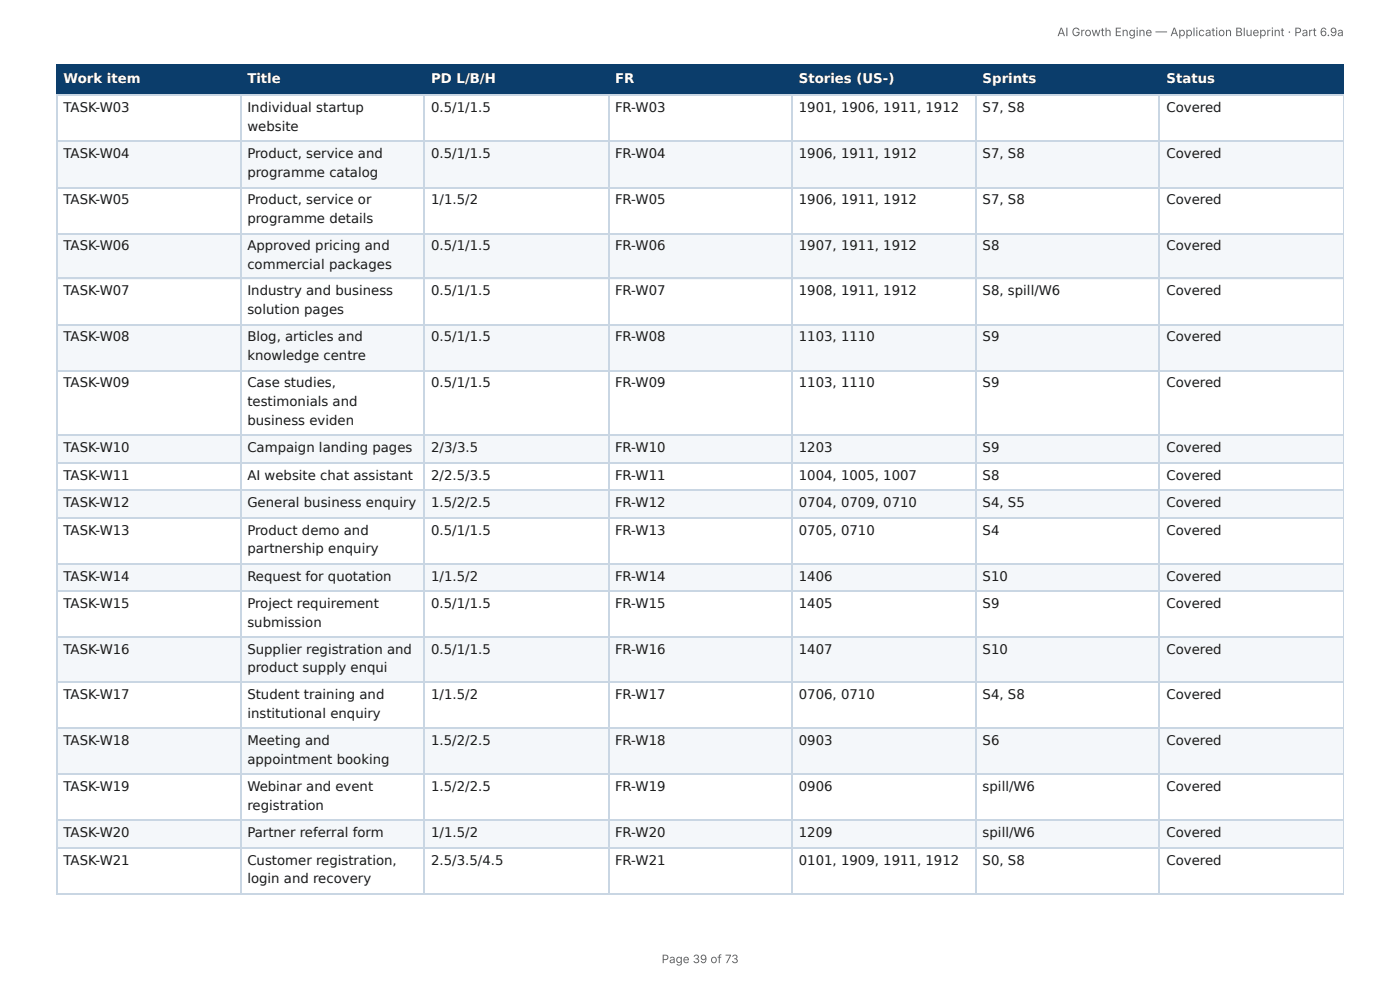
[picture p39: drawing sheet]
<svg xmlns="http://www.w3.org/2000/svg" width="297mm" height="210mm" viewBox="0 0 297 210" stroke-linecap="round" stroke-linejoin="round" font-family="sans-serif">
<defs><g id="words">
<g font-size="2.8" fill="#fff">
<text x="13.5" y="17.7">Work item</text>
<text x="52.5" y="17.7">Title</text>
<text x="91.6" y="17.7">PD L/B/H</text>
<text x="130.6" y="17.7">FR</text>
<text x="169.7" y="17.7">Stories (US-)</text>
<text x="208.7" y="17.7">Sprints</text>
<text x="247.7" y="17.7">Status</text>
</g>
<g font-size="2.8" fill="#1a1a1a">
<text x="13.5" y="23.8">TASK-W03</text>
<text x="52.5" y="23.8">Individual startup</text>
<text x="91.6" y="23.8">0.5/1/1.5</text>
<text x="130.6" y="23.8">FR-W03</text>
<text x="169.7" y="23.8">1901, 1906, 1911, 1912</text>
<text x="208.7" y="23.8">S7, S8</text>
<text x="247.7" y="23.8">Covered</text>
<text x="52.5" y="27.8">website</text>
<text x="13.5" y="33.6">TASK-W04</text>
<text x="52.5" y="33.6">Product, service and</text>
<text x="91.6" y="33.6">0.5/1/1.5</text>
<text x="130.6" y="33.6">FR-W04</text>
<text x="169.7" y="33.6">1906, 1911, 1912</text>
<text x="208.7" y="33.6">S7, S8</text>
<text x="247.7" y="33.6">Covered</text>
<text x="52.5" y="37.6">programme catalog</text>
<text x="13.5" y="43.4">TASK-W05</text>
<text x="52.5" y="43.4">Product, service or</text>
<text x="52.5" y="47.4">programme details</text>
<text x="91.6" y="43.4">1/1.5/2</text>
<text x="130.6" y="43.4">FR-W05</text>
<text x="169.7" y="43.4">1906, 1911, 1912</text>
<text x="208.7" y="43.4">S7, S8</text>
<text x="247.7" y="43.4">Covered</text>
<text x="13.5" y="53.2">TASK-W06</text>
<text x="52.5" y="53.2">Approved pricing and</text>
<text x="91.6" y="53.2">0.5/1/1.5</text>
<text x="130.6" y="53.2">FR-W06</text>
<text x="169.7" y="53.2">1907, 1911, 1912</text>
<text x="208.7" y="53.2">S8</text>
<text x="247.7" y="53.2">Covered</text>
<text x="52.5" y="57.2">commercial packages</text>
<text x="13.5" y="62.7">TASK-W07</text>
<text x="52.5" y="62.7">Industry and business</text>
<text x="91.6" y="62.7">0.5/1/1.5</text>
<text x="130.6" y="62.7">FR-W07</text>
<text x="169.7" y="62.7">1908, 1911, 1912</text>
<text x="208.7" y="62.7">S8, spill/W6</text>
<text x="247.7" y="62.7">Covered</text>
<text x="52.5" y="66.7">solution pages</text>
<text x="13.5" y="72.5">TASK-W08</text>
<text x="52.5" y="72.5">Blog, articles and</text>
<text x="52.5" y="76.5">knowledge centre</text>
<text x="91.6" y="72.5">0.5/1/1.5</text>
<text x="130.6" y="72.5">FR-W08</text>
<text x="169.7" y="72.5">1103, 1110</text>
<text x="208.7" y="72.5">S9</text>
<text x="247.7" y="72.5">Covered</text>
<text x="13.5" y="82.3">TASK-W09</text>
<text x="52.5" y="82.3">Case studies,</text>
<text x="91.6" y="82.3">0.5/1/1.5</text>
<text x="130.6" y="82.3">FR-W09</text>
<text x="169.7" y="82.3">1103, 1110</text>
<text x="208.7" y="82.3">S9</text>
<text x="247.7" y="82.3">Covered</text>
<text x="52.5" y="86.3">testimonials and</text>
<text x="52.5" y="90.2">business eviden</text>
<text x="13.5" y="96">TASK-W10</text>
<text x="13.5" y="101.9">TASK-W11</text>
<text x="52.5" y="96">Campaign landing pages</text>
<text x="52.5" y="101.9">AI website chat assistant</text>
<text x="91.6" y="96">2/3/3.5</text>
<text x="91.6" y="101.9">2/2.5/3.5</text>
<text x="130.6" y="96">FR-W10</text>
<text x="130.6" y="101.9">FR-W11</text>
<text x="169.7" y="96">1203</text>
<text x="169.7" y="101.9">1004, 1005, 1007</text>
<text x="208.7" y="96">S9</text>
<text x="208.7" y="101.9">S8</text>
<text x="247.7" y="96">Covered</text>
<text x="247.7" y="101.9">Covered</text>
<text x="13.5" y="107.7">TASK-W12</text>
<text x="52.5" y="107.7">General business enquiry</text>
<text x="91.6" y="107.7">1.5/2/2.5</text>
<text x="130.6" y="107.7">FR-W12</text>
<text x="169.7" y="107.7">0704, 0709, 0710</text>
<text x="208.7" y="107.7">S4, S5</text>
<text x="247.7" y="107.7">Covered</text>
<text x="13.5" y="113.5">TASK-W13</text>
<text x="52.5" y="113.5">Product demo and</text>
<text x="91.6" y="113.5">0.5/1/1.5</text>
<text x="130.6" y="113.5">FR-W13</text>
<text x="169.7" y="113.5">0705, 0710</text>
<text x="208.7" y="113.5">S4</text>
<text x="247.7" y="113.5">Covered</text>
<text x="52.5" y="117.5">partnership enquiry</text>
<text x="13.5" y="123.3">TASK-W14</text>
<text x="52.5" y="123.3">Request for quotation</text>
<text x="91.6" y="123.3">1/1.5/2</text>
<text x="130.6" y="123.3">FR-W14</text>
<text x="169.7" y="123.3">1406</text>
<text x="208.7" y="123.3">S10</text>
<text x="247.7" y="123.3">Covered</text>
<text x="13.5" y="129.1">TASK-W15</text>
<text x="52.5" y="129.1">Project requirement</text>
<text x="91.6" y="129.1">0.5/1/1.5</text>
<text x="130.6" y="129.1">FR-W15</text>
<text x="169.7" y="129.1">1405</text>
<text x="208.7" y="129.1">S9</text>
<text x="247.7" y="129.1">Covered</text>
<text x="52.5" y="133.1">submission</text>
<text x="13.5" y="138.9">TASK-W16</text>
<text x="52.5" y="138.9">Supplier registration and</text>
<text x="52.5" y="142.6">product supply enqui</text>
<text x="91.6" y="138.9">0.5/1/1.5</text>
<text x="130.6" y="138.9">FR-W16</text>
<text x="169.7" y="138.9">1407</text>
<text x="208.7" y="138.9">S10</text>
<text x="247.7" y="138.9">Covered</text>
<text x="13.5" y="148.4">TASK-W17</text>
<text x="52.5" y="148.4">Student training and</text>
<text x="91.6" y="148.4">1/1.5/2</text>
<text x="130.6" y="148.4">FR-W17</text>
<text x="169.7" y="148.4">0706, 0710</text>
<text x="208.7" y="148.4">S4, S8</text>
<text x="247.7" y="148.4">Covered</text>
<text x="52.5" y="152.4">institutional enquiry</text>
<text x="13.5" y="158.2">TASK-W18</text>
<text x="52.5" y="158.2">Meeting and</text>
<text x="91.6" y="158.2">1.5/2/2.5</text>
<text x="130.6" y="158.2">FR-W18</text>
<text x="169.7" y="158.2">0903</text>
<text x="208.7" y="158.2">S6</text>
<text x="247.7" y="158.2">Covered</text>
<text x="52.5" y="162.2">appointment booking</text>
<text x="13.5" y="168">TASK-W19</text>
<text x="52.5" y="168">Webinar and event</text>
<text x="52.5" y="172">registration</text>
<text x="91.6" y="168">1.5/2/2.5</text>
<text x="130.6" y="168">FR-W19</text>
<text x="169.7" y="168">0906</text>
<text x="208.7" y="168">spill/W6</text>
<text x="247.7" y="168">Covered</text>
<text x="13.5" y="177.8">TASK-W20</text>
<text x="52.5" y="177.8">Partner referral form</text>
<text x="91.6" y="177.8">1/1.5/2</text>
<text x="130.6" y="177.8">FR-W20</text>
<text x="169.7" y="177.8">1209</text>
<text x="208.7" y="177.8">spill/W6</text>
<text x="247.7" y="177.8">Covered</text>
<text x="13.5" y="183.6">TASK-W21</text>
<text x="52.5" y="183.6">Customer registration,</text>
<text x="91.6" y="183.6">2.5/3.5/4.5</text>
<text x="130.6" y="183.6">FR-W21</text>
<text x="169.7" y="183.6">0101, 1909, 1911, 1912</text>
<text x="208.7" y="183.6">S0, S8</text>
<text x="247.7" y="183.6">Covered</text>
<text x="52.5" y="187.6">login and recovery</text>
</g>
<g font-size="2.5" fill="#666">
<text x="224.6" y="7.7">AI Growth Engine — Application Blueprint · Part 6.9a</text>
<text x="140.5" y="204.5">Page 39 of 73</text>
</g>
</g></defs>
<g fill="#0b3d6b">
<path d="M12.2 14h38.9v6.1h-38.9z"/>
<path d="M51.1 14h39.1v6.1h-39.1z"/>
<path d="M90.2 14h38.9v6.1h-38.9z"/>
<path d="M129.1 14h39.2v6.1h-39.2z"/>
<path d="M168.3 14h38.9v6.1h-38.9z"/>
<path d="M207.2 14h39.1v6.1h-39.1z"/>
<path d="M246.3 14h39.1v6.1h-39.1z"/>
</g>
<g fill="#f4f7fa">
<path d="M12.2 29.9h38.9v9.8h-38.9z"/>
<path d="M51.1 29.9h39.1v9.8h-39.1z"/>
<path d="M90.2 29.9h38.9v9.8h-38.9z"/>
<path d="M129.1 29.9h39.2v9.8h-39.2z"/>
<path d="M168.3 29.9h38.9v9.8h-38.9z"/>
<path d="M207.2 29.9h39.1v9.8h-39.1z"/>
<path d="M246.3 29.9h39.1v9.8h-39.1z"/>
<path d="M12.2 49.5h38.9v9.8h-38.9z"/>
<path d="M51.1 49.5h39.1v9.8h-39.1z"/>
<path d="M90.2 49.5h38.9v9.8h-38.9z"/>
<path d="M129.1 49.5h39.2v9.8h-39.2z"/>
<path d="M168.3 49.5h38.9v9.8h-38.9z"/>
<path d="M207.2 49.5h39.1v9.8h-39.1z"/>
<path d="M246.3 49.5h39.1v9.8h-39.1z"/>
<path d="M12.2 69.1h38.9v9.7h-38.9z"/>
<path d="M51.1 69.1h39.1v9.7h-39.1z"/>
<path d="M90.2 69.1h38.9v9.7h-38.9z"/>
<path d="M129.1 69.1h39.2v9.7h-39.2z"/>
<path d="M168.3 69.1h38.9v9.7h-38.9z"/>
<path d="M207.2 69.1h39.1v9.7h-39.1z"/>
<path d="M246.3 69.1h39.1v9.7h-39.1z"/>
<path d="M12.2 92.6h38.9v5.6h-38.9z"/>
<path d="M51.1 92.6h39.1v5.6h-39.1z"/>
<path d="M90.2 92.6h38.9v5.6h-38.9z"/>
<path d="M129.1 92.6h39.2v5.6h-39.2z"/>
<path d="M168.3 92.6h38.9v5.6h-38.9z"/>
<path d="M207.2 92.6h39.1v5.6h-39.1z"/>
<path d="M246.3 92.6h39.1v5.6h-39.1z"/>
<path d="M12.2 104h38.9v5.8h-38.9z"/>
<path d="M51.1 104h39.1v5.8h-39.1z"/>
<path d="M90.2 104h38.9v5.8h-38.9z"/>
<path d="M129.1 104h39.2v5.8h-39.2z"/>
<path d="M168.3 104h38.9v5.8h-38.9z"/>
<path d="M207.2 104h39.1v5.8h-39.1z"/>
<path d="M246.3 104h39.1v5.8h-39.1z"/>
<path d="M12.2 119.6h38.9v5.8h-38.9z"/>
<path d="M51.1 119.6h39.1v5.8h-39.1z"/>
<path d="M90.2 119.6h38.9v5.8h-38.9z"/>
<path d="M129.1 119.6h39.2v5.8h-39.2z"/>
<path d="M168.3 119.6h38.9v5.8h-38.9z"/>
<path d="M207.2 119.6h39.1v5.8h-39.1z"/>
<path d="M246.3 119.6h39.1v5.8h-39.1z"/>
<path d="M12.2 135.2h38.9v9.8h-38.9z"/>
<path d="M51.1 135.2h39.1v9.8h-39.1z"/>
<path d="M90.2 135.2h38.9v9.8h-38.9z"/>
<path d="M129.1 135.2h39.2v9.8h-39.2z"/>
<path d="M168.3 135.2h38.9v9.8h-38.9z"/>
<path d="M207.2 135.2h39.1v9.8h-39.1z"/>
<path d="M246.3 135.2h39.1v9.8h-39.1z"/>
<path d="M12.2 154.8h38.9v9.8h-38.9z"/>
<path d="M51.1 154.8h39.1v9.8h-39.1z"/>
<path d="M90.2 154.8h38.9v9.8h-38.9z"/>
<path d="M129.1 154.8h39.2v9.8h-39.2z"/>
<path d="M168.3 154.8h38.9v9.8h-38.9z"/>
<path d="M207.2 154.8h39.1v9.8h-39.1z"/>
<path d="M246.3 154.8h39.1v9.8h-39.1z"/>
<path d="M12.2 174.4h38.9v5.5h-38.9z"/>
<path d="M51.1 174.4h39.1v5.5h-39.1z"/>
<path d="M90.2 174.4h38.9v5.5h-38.9z"/>
<path d="M129.1 174.4h39.2v5.5h-39.2z"/>
<path d="M168.3 174.4h38.9v5.5h-38.9z"/>
<path d="M207.2 174.4h39.1v5.5h-39.1z"/>
<path d="M246.3 174.4h39.1v5.5h-39.1z"/>
</g>
<path d="M11.9 13.9h273.5M12 13.8v6.6M51.2 13.8v6.6M90.1 13.8v6.6M129.2 13.8v6.6M168.1 13.8v6.6M207.3 13.8v6.6M246.2 13.8v6.6M11.9 20.2h273.5" fill="none" stroke="#0b3d6b" stroke-width=".26"/>
<path d="M285.3 13.8v6.6" fill="none" stroke="#0b3d6b" stroke-width=".21"/>
<g fill="none" stroke="#c9d6e3" stroke-width=".26">
<path d="M11.9 20.2h273.5M11.9 30h273.5M11.9 39.8h273.5M12 20.4v169.3M51.2 20.4v169.3M90.1 20.4v169.3M129.2 20.4v169.3M168.1 20.4v169.3M207.3 20.4v169.3M246.2 20.4v169.3M11.9 49.6h273.5M11.9 59.1h273.5"/>
<path d="M11.9 68.9h273.5M11.9 78.7h273.5M11.9 92.5h273.5M11.9 98.3h273.5M11.9 104.1h273.5M11.9 109.9h273.5M11.9 119.7h273.5M11.9 125.5h273.5M11.9 135.3h273.5M11.9 144.9h273.5M11.9 154.6h273.5M11.9 164.4h273.5"/>
<path d="M11.9 174.2h273.5M11.9 180h273.5M11.9 189.8h273.5"/>
</g>
<path d="M285.3 20.4v169.3" fill="none" stroke="#c9d6e3" stroke-width=".21"/>
<use href="#words"/>
</svg>
